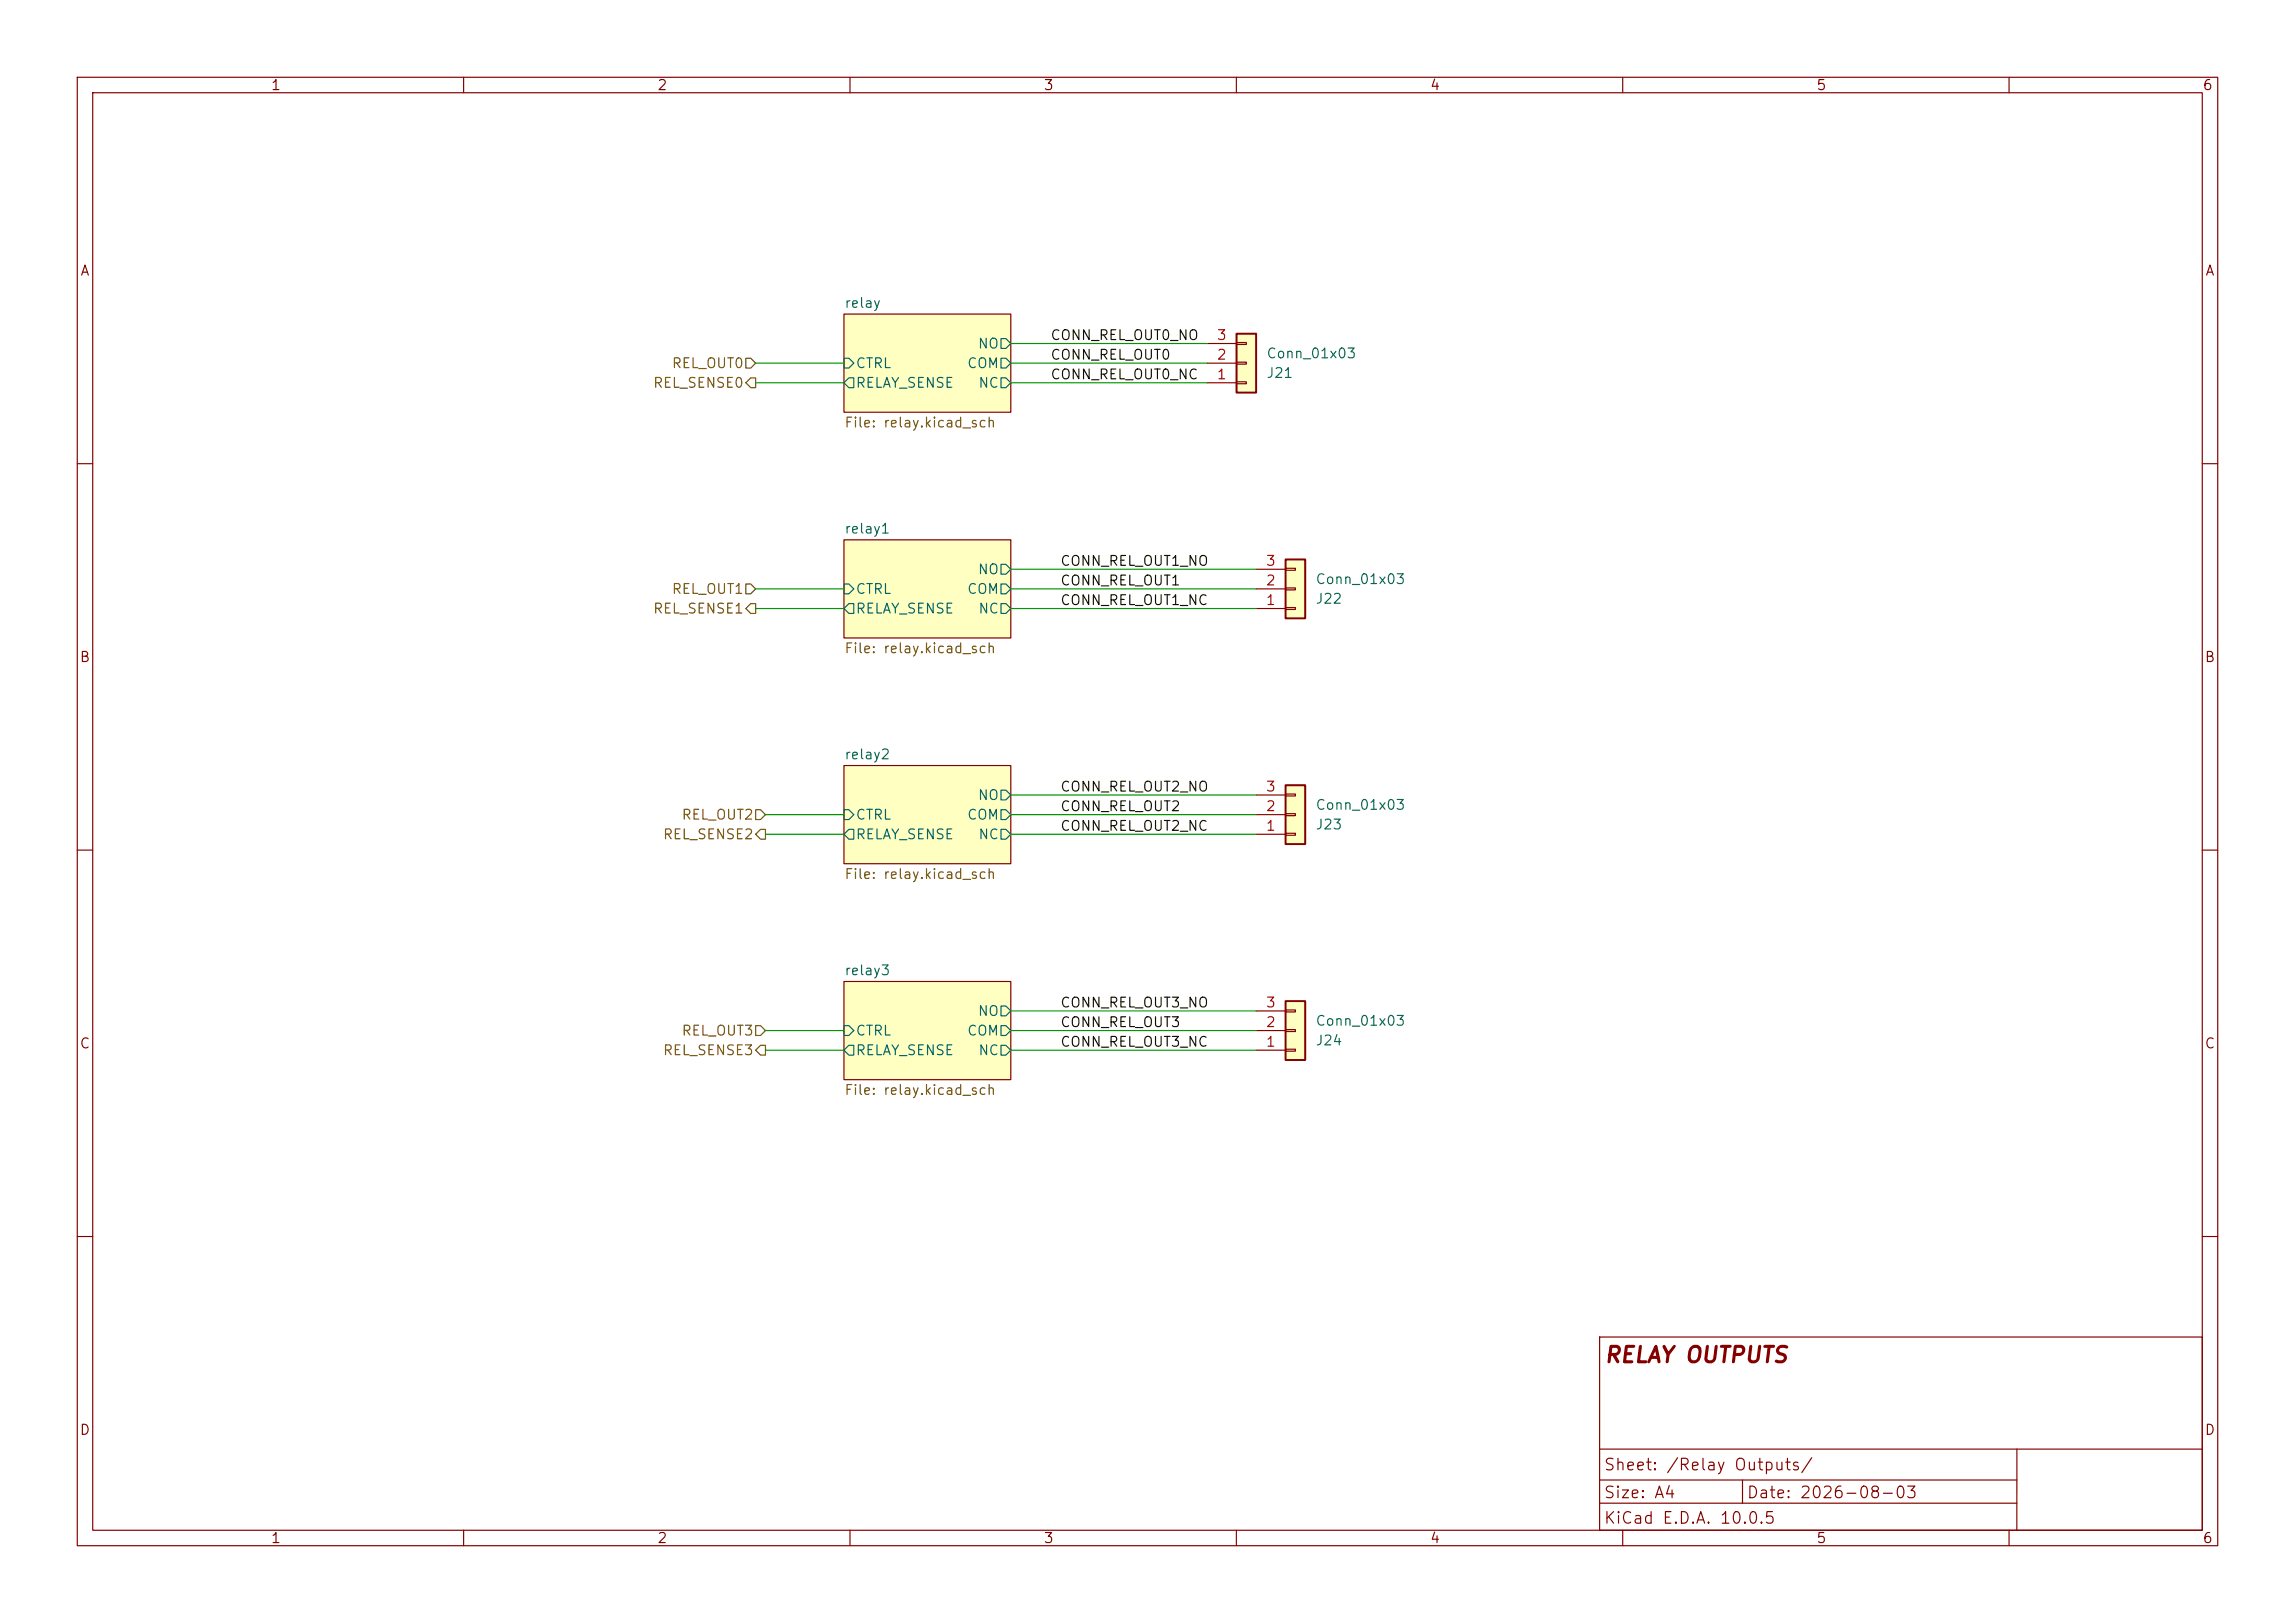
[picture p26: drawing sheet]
<svg xmlns="http://www.w3.org/2000/svg" width="297mm" height="210mm" viewBox="0 0 297 210" stroke-linecap="round" stroke-linejoin="round" font-family="sans-serif">
<defs><g id="words">
<text font-size="2" fill="#840000" x="207.5" y="176.8">RELAY OUTPUTS</text>
<g font-size="1.5" fill="#840000">
<text x="207.5" y="190.6">Sheet: /Relay Outputs/</text>
<text x="207.5" y="197.5">KiCad E.D.A. 10.0.5</text>
<text x="207.5" y="194.2">Size: A4</text>
<text x="226" y="194.2">Date: 2026-08-03</text>
</g>
<g font-size="1.3" fill="#840000">
<text x="35" y="12">1</text>
<text x="85" y="12">2</text>
<text x="135" y="12">3</text>
<text x="185" y="12">4</text>
<text x="235" y="12">5</text>
<text x="285" y="12">6</text>
<text x="10.3" y="36">A</text>
<text x="285.3" y="36">A</text>
<text x="10.2" y="86">B</text>
<text x="285.2" y="86">B</text>
<text x="10.2" y="136">C</text>
<text x="285.2" y="136">C</text>
<text x="10.2" y="186">D</text>
<text x="285.2" y="186">D</text>
<text x="35" y="200">1</text>
<text x="85" y="200">2</text>
<text x="135" y="200">3</text>
<text x="185" y="200">4</text>
<text x="235" y="200">5</text>
<text x="285" y="200">6</text>
</g>
<g font-size="1.3" fill="#006464">
<text x="109.2" y="40.1">relay</text>
<text x="110.7" y="48">CTRL</text>
<text x="125.1" y="48">COM</text>
<text x="126.5" y="45.4">NO</text>
<text x="163.8" y="46.7">Conn_01x03</text>
<text x="110.7" y="50.5">RELAY_SENSE</text>
<text x="126.5" y="50.5">NC</text>
<text x="163.8" y="49.2">J21</text>
<text x="109.2" y="69.4">relay1</text>
<text x="110.7" y="77.2">CTRL</text>
<text x="125.1" y="77.2">COM</text>
<text x="126.5" y="74.6">NO</text>
<text x="170.2" y="75.9">Conn_01x03</text>
<text x="110.7" y="79.7">RELAY_SENSE</text>
<text x="126.5" y="79.7">NC</text>
<text x="170.2" y="78.4">J22</text>
<text x="109.2" y="98.6">relay2</text>
<text x="110.7" y="106.4">CTRL</text>
<text x="125.1" y="106.4">COM</text>
<text x="126.5" y="103.8">NO</text>
<text x="170.2" y="107.6">J23</text>
<text x="170.2" y="105.1">Conn_01x03</text>
<text x="110.7" y="108.9">RELAY_SENSE</text>
<text x="126.5" y="108.9">NC</text>
<text x="109.2" y="126.5">relay3</text>
<text x="126.5" y="131.8">NO</text>
<text x="110.7" y="134.3">CTRL</text>
<text x="110.7" y="136.9">RELAY_SENSE</text>
<text x="125.1" y="134.3">COM</text>
<text x="126.5" y="136.9">NC</text>
<text x="170.2" y="135.6">J24</text>
<text x="170.2" y="133">Conn_01x03</text>
</g>
<g font-size="1.3" fill="#725600">
<text x="86.8" y="48">REL_OUT0</text>
<text x="84.4" y="50.5">REL_SENSE0</text>
<text x="109.2" y="55.6">File: relay.kicad_sch</text>
<text x="86.8" y="77.2">REL_OUT1</text>
<text x="84.4" y="79.7">REL_SENSE1</text>
<text x="109.2" y="84.8">File: relay.kicad_sch</text>
<text x="88.1" y="106.4">REL_OUT2</text>
<text x="85.7" y="108.9">REL_SENSE2</text>
<text x="109.2" y="114.1">File: relay.kicad_sch</text>
<text x="85.7" y="136.9">REL_SENSE3</text>
<text x="88.1" y="134.3">REL_OUT3</text>
<text x="109.2" y="142">File: relay.kicad_sch</text>
</g>
<g font-size="1.3" fill="#0f0f0f">
<text x="135.9" y="44.3">CONN_REL_OUT0_NO</text>
<text x="135.9" y="46.9">CONN_REL_OUT0</text>
<text x="135.9" y="49.4">CONN_REL_OUT0_NC</text>
<text x="137.1" y="73.5">CONN_REL_OUT1_NO</text>
<text x="137.1" y="76.1">CONN_REL_OUT1</text>
<text x="137.1" y="78.6">CONN_REL_OUT1_NC</text>
<text x="137.1" y="107.8">CONN_REL_OUT2_NC</text>
<text x="137.1" y="102.7">CONN_REL_OUT2_NO</text>
<text x="137.1" y="105.3">CONN_REL_OUT2</text>
<text x="137.1" y="130.7">CONN_REL_OUT3_NO</text>
<text x="137.1" y="135.8">CONN_REL_OUT3_NC</text>
<text x="137.1" y="133.2">CONN_REL_OUT3</text>
</g>
<g font-size="1.3" fill="#a90000">
<text x="157.4" y="46.9">2</text>
<text x="157.4" y="44.3">3</text>
<text x="157.4" y="49.4">1</text>
<text x="163.7" y="76.1">2</text>
<text x="163.7" y="73.5">3</text>
<text x="163.7" y="78.6">1</text>
<text x="163.7" y="107.8">1</text>
<text x="163.7" y="105.3">2</text>
<text x="163.7" y="102.7">3</text>
<text x="163.7" y="130.7">3</text>
<text x="163.7" y="135.8">1</text>
<text x="163.7" y="133.2">2</text>
</g>
</g></defs>
<g fill="none" stroke="#840000" stroke-width=".15">
<path d="M10 10h277v190h-277zM12 12h273v186h-273zM60 10v2M110 10v2M160 10v2M210 10v2M260 10v2M109.2 40.6h21.6v12.7h-21.6zM10 60h2M109.2 69.9h21.6v12.7h-21.6zM285 60h2M109.2 99.1h21.6v12.7h-21.6z"/>
<path d="M10 110h2M285 110h2M109.2 127h21.6v12.7h-21.6zM10 160h2M207 173h78v25h-78zM285 160h2M60 198v2M110 198v2M160 198v2M207 194.5h54M207 191.5h54M207 187.5h78"/>
<path d="M210 198v2M225.5 191.5v3M260 198v2M261 187.5v10.5"/>
</g>
<g fill="#ffffc2" stroke="#ffffc2" stroke-width=".13">
<path d="M109.2 69.9h21.6v12.7h-21.6z"/>
<path d="M109.2 40.6h21.6v12.7h-21.6z"/>
<path d="M109.2 127h21.6v12.7h-21.6z"/>
<path d="M109.2 99.1h21.6v12.7h-21.6z"/>
</g>
<g fill="none" stroke="#006464" stroke-width=".15">
<path d="M109.2 46.4h.7l.6 .6-.6 .6h-.7zM109.2 49.5l.7-.6h.6v1.3h-.6zM129.5 46.4h.7l.6 .6-.6 .6h-.7zM129.5 48.9h.7l.6 .6-.6 .7h-.7zM129.5 43.8h.7l.6 .7-.6 .6h-.7zM109.2 75.6h.7l.6 .6-.6 .6h-.7zM109.2 78.7l.7-.6h.6v1.3h-.6zM129.5 75.6h.7l.6 .6-.6 .6h-.7zM129.5 78.1h.7l.6 .6-.6 .7h-.7zM129.5 73h.7l.6 .7-.6 .6h-.7zM109.2 104.8h.7l.6 .6-.6 .6h-.7zM109.9 107.3h.6v1.3h-.6l-.7-.6z"/>
<path d="M129.5 104.8h.7l.6 .6-.6 .6h-.7zM129.5 107.3h.7l.6 .7-.6 .6h-.7zM129.5 102.2h.7l.6 .7-.6 .6h-.7zM109.2 132.7h.7l.6 .7-.6 .6h-.7zM109.9 135.3h.6v1.2h-.6l-.7-.6zM129.5 132.7h.7l.6 .7-.6 .6h-.7zM129.5 135.3h.7l.6 .6-.6 .6h-.7zM129.5 130.2h.7l.6 .6-.6 .6h-.7z"/>
</g>
<path d="M166.4 129.5h2.5v7.7h-2.5z" fill="#ffffc2"/>
<path d="M166.4 129.5h2.5v7.7h-2.5z" fill="none" stroke="#840000" stroke-width=".25"/>
<path d="M162.6 135.9h3.8M162.6 133.4h3.8M162.6 130.8h3.8M166.4 135.8h1.2v.2h-1.2zM166.4 133.2h1.2v.3h-1.2zM166.4 130.7h1.2v.2h-1.2z" fill="none" stroke="#840000" stroke-width=".15"/>
<path d="M160 43.2h2.6v7.6h-2.6z" fill="#ffffc2"/>
<path d="M160 43.2h2.6v7.6h-2.6z" fill="none" stroke="#840000" stroke-width=".25"/>
<path d="M156.2 49.5h3.8M156.2 47h3.8M156.2 44.5h3.8M160 49.4h1.3v.3h-1.3zM160 46.9h1.3v.2h-1.3zM160 44.3h1.3v.3h-1.3z" fill="none" stroke="#840000" stroke-width=".15"/>
<path d="M166.4 72.4h2.5v7.6h-2.5z" fill="#ffffc2"/>
<path d="M166.4 72.4h2.5v7.6h-2.5z" fill="none" stroke="#840000" stroke-width=".25"/>
<path d="M162.6 78.7h3.8M162.6 76.2h3.8M162.6 73.7h3.8M166.4 78.6h1.2v.3h-1.2zM166.4 76.1h1.2v.2h-1.2zM166.4 73.5h1.2v.3h-1.2z" fill="none" stroke="#840000" stroke-width=".15"/>
<path d="M166.4 101.6h2.5v7.6h-2.5z" fill="#ffffc2"/>
<path d="M166.4 101.6h2.5v7.6h-2.5z" fill="none" stroke="#840000" stroke-width=".25"/>
<path d="M162.6 108h3.8M162.6 105.4h3.8M162.6 102.9h3.8M166.4 107.8h1.2v.3h-1.2zM166.4 105.3h1.2v.2h-1.2zM166.4 102.7h1.2v.3h-1.2z" fill="none" stroke="#840000" stroke-width=".15"/>
<path d="M96.5 46.4h.7l.6 .6-.6 .6h-.7zM97.2 48.9h.6v1.3h-.6l-.7-.7zM96.5 75.6h.7l.6 .6-.6 .6h-.7zM97.2 78.1h.6v1.3h-.6l-.7-.7zM97.8 104.8h.6l.7 .6-.7 .6h-.6zM98.4 107.3h.7v1.3h-.7l-.6-.6zM97.8 132.7h.6l.7 .7-.7 .6h-.6zM98.4 135.3h.7v1.2h-.7l-.6-.6z" fill="none" stroke="#725600" stroke-width=".15"/>
<g fill="none" stroke="#009600" stroke-width=".15">
<path d="M97.8 47h11.4M97.8 49.5h11.4M130.8 47h25.4M130.8 49.5h25.4M130.8 44.5h25.4M97.8 78.7h11.4M97.8 76.2h11.4M130.8 78.7h31.8M130.8 73.7h31.8M130.8 76.2h31.8M99.1 108h10.1M99.1 105.4h10.1"/>
<path d="M130.8 108h31.8M130.8 102.9h31.8M130.8 105.4h31.8M99.1 133.4h10.1M99.1 135.9h10.1M130.8 133.4h31.8M130.8 135.9h31.8M130.8 130.8h31.8"/>
</g>
<use href="#words"/>
</svg>
